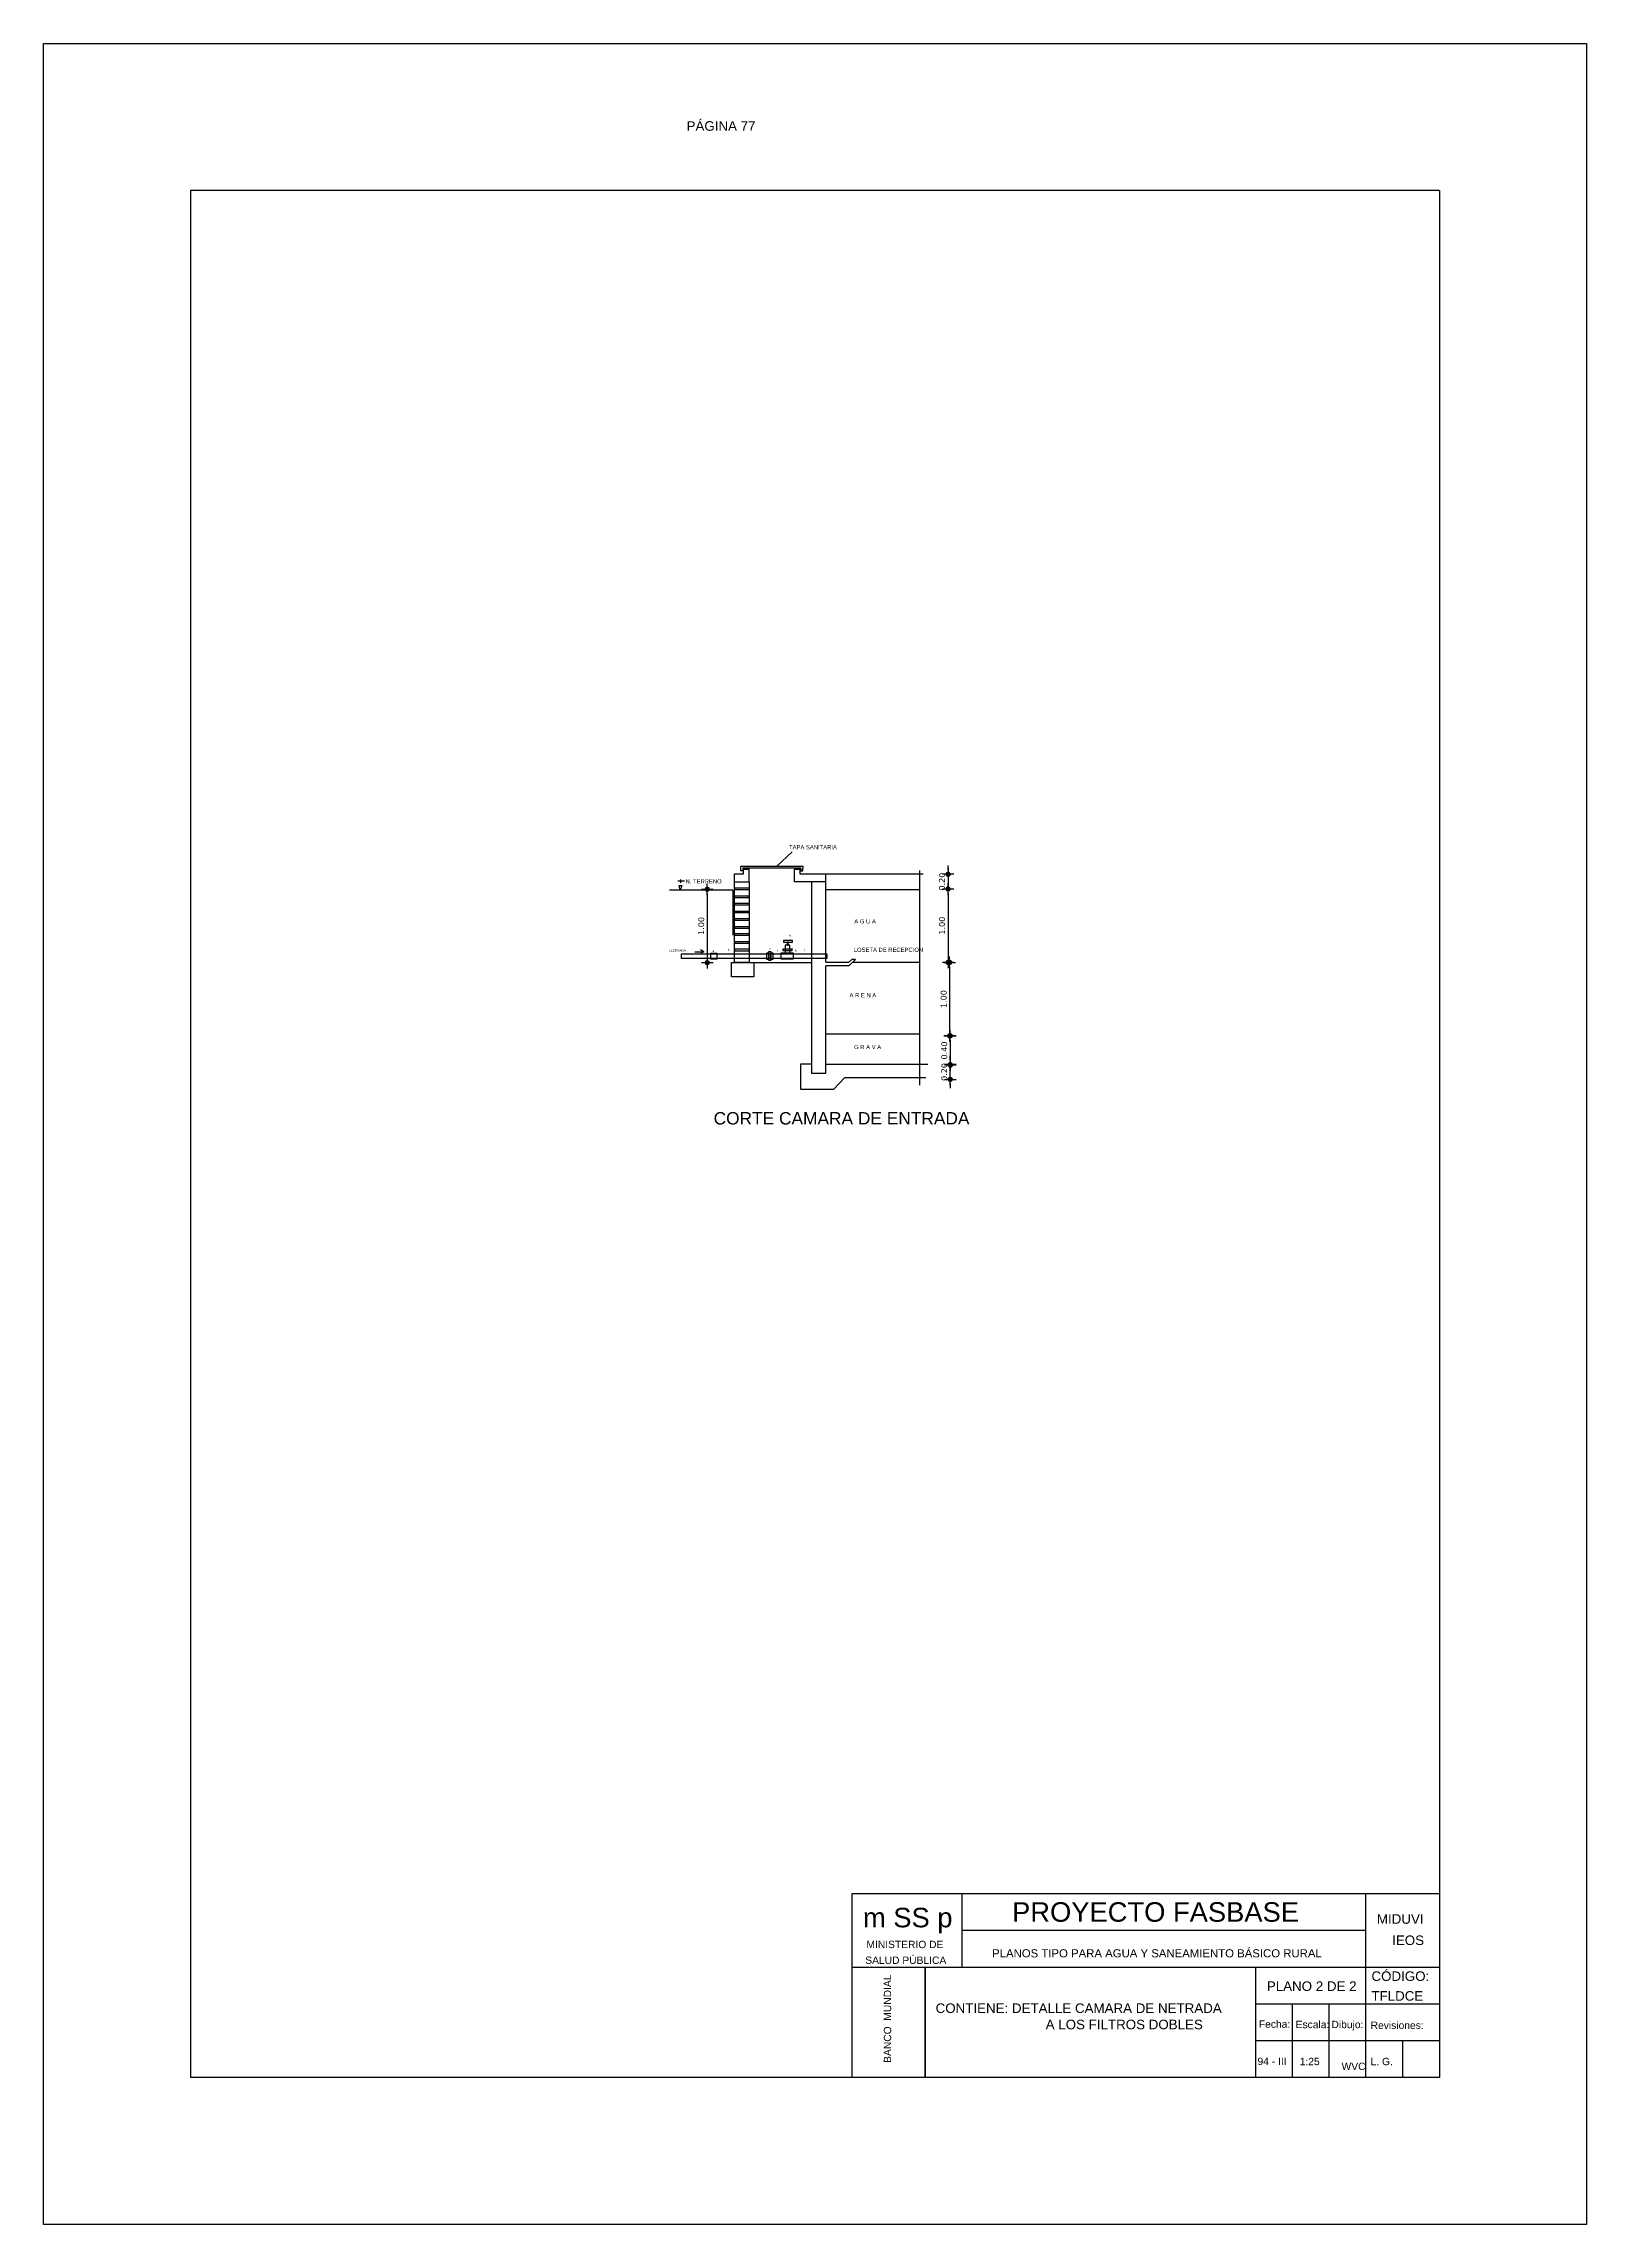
# Model space of a CAD drawing. Header units: metres. Extents: x 1959 to 4131, y 3282 to 4313.
# Drawn here: x 2613.46 to 2634.46, y 4281.15 to 4310.85 of the extents above; entities that cross this region are included whole.
import ezdxf
from ezdxf.enums import TextEntityAlignment as Align

# ---------------------------------------------------------------- set-up
doc = ezdxf.new("R2010")
doc.units = ezdxf.units.M
for name, color, linetype in [('Cota', 7, 'Continuous'), ('Cotas', 7, 'Continuous'), ('Dibujo', 7, 'Continuous'), ('Plano', 1, 'Continuous'), ('Texto', 170, 'Continuous')]:
    doc.layers.add(name, color=color, linetype=linetype)
doc.styles.add('Annotative', font='arial.ttf')
doc.styles.get("Standard").update_dxf_attribs({"font": 'arial.ttf'})
doc.styles.add('verdana', font='verdana.ttf')
doc.dimstyles.new('ISO', dxfattribs={"dimtxt": 0.08, "dimasz": 0.06, "dimexe": 0.1, "dimexo": 0.1, "dimgap": 0.04, "dimtad": 1, "dimzin": 1, "dimdsep": 46, "dimtxsty": 'verdana', "dimblk1": 'PAB', "dimblk2": 'PAB', "dimsah": 1, "dimcen": 0, "dimse1": 1, "dimse2": 1, "dimclrd": 7, "dimclre": 8, "dimclrt": 7, "dimadec": 0, "dimazin": 0, "dimtfac": 1, "dimtix": 1, "dimtmove": 0, "dimatfit": 3, "dimldrblk": 'PAB', "dimfxl": 0.1, "dimtvp": 1, "dimtolj": 1, "dimtzin": 1, "dimarcsym": 0})

# ---------------------------------------------------------------- blocks, each defined once
blk = doc.blocks.new('PAB')
at = {"layer": 'Cotas'}
for p, q in [((-1.3, 0), (1.3, 0)), ((0, 1.3), (0, -1.3))]:
    blk.add_line(p, q, dxfattribs=at)
at = {"layer": 'Cotas', "const_width": 0.6}
blk.add_lwpolyline([(-0.3, 0, 1), (0.3, 0, 1)], format="xyb", close=True, dxfattribs=at)
blk = doc.blocks.new('*D833')
at = {"layer": 'Cota', "color": 7, "lineweight": -2, "transparency": 16777216}
blk.add_line((2622.497, 4299.273), (2622.497, 4298.393), dxfattribs=at)
at = {"layer": 'Defpoints', "color": 0, "transparency": 16777216}
for p in [(2622.497, 4299.333), (2622.497, 4298.333), (2622.497, 4298.333)]:
    blk.add_point(p, dxfattribs=at)
at = {"layer": 'Cota', "color": 7, "lineweight": -2, "transparency": 16777216, "xscale": 0.06, "yscale": 0.06, "zscale": 0.06}
for p, rotation in [((2622.497, 4299.333), 90), ((2622.497, 4298.333), 270)]:
    blk.add_blockref('PAB', p, dxfattribs=dict(at, rotation=rotation))
at = {"layer": 'Cota', "color": 7, "transparency": 16777216, "insert": (2622.415, 4298.833), "char_height": 0.08, "attachment_point": 5, "rotation": 90, "style": 'verdana'}
blk.add_mtext('\\A1;1.00', dxfattribs=at)
blk = doc.blocks.new('*D834')
at = {"layer": 'Cota', "color": 7, "lineweight": -2, "transparency": 16777216}
for p, q in [((2625.775, 4299.597), (2625.775, 4299.657)), ((2625.775, 4299.537), (2625.775, 4299.337)), ((2625.775, 4299.277), (2625.775, 4299.217))]:
    blk.add_line(p, q, dxfattribs=at)
at = {"layer": 'Defpoints', "color": 0, "transparency": 16777216}
for p in [(2625.783, 4299.537), (2625.775, 4299.337), (2625.783, 4299.337)]:
    blk.add_point(p, dxfattribs=at)
at = {"layer": 'Cota', "color": 7, "lineweight": -2, "transparency": 16777216, "xscale": 0.06, "yscale": 0.06, "zscale": 0.06}
for p, rotation in [((2625.775, 4299.537), 270), ((2625.775, 4299.337), 90)]:
    blk.add_blockref('PAB', p, dxfattribs=dict(at, rotation=rotation))
at = {"layer": 'Cota', "color": 7, "transparency": 16777216, "insert": (2625.693, 4299.437), "char_height": 0.08, "attachment_point": 5, "rotation": 90, "style": 'verdana'}
blk.add_mtext('\\A1;0.20', dxfattribs=at)
blk = doc.blocks.new('*D835')
at = {"layer": 'Cota', "color": 7, "lineweight": -2, "transparency": 16777216}
blk.add_line((2625.775, 4299.277), (2625.775, 4298.397), dxfattribs=at)
at = {"layer": 'Defpoints', "color": 0, "transparency": 16777216}
for p in [(2625.775, 4299.337), (2625.775, 4298.337), (2625.775, 4298.337)]:
    blk.add_point(p, dxfattribs=at)
at = {"layer": 'Cota', "color": 7, "lineweight": -2, "transparency": 16777216, "xscale": 0.06, "yscale": 0.06, "zscale": 0.06}
for p, rotation in [((2625.775, 4299.337), 90), ((2625.775, 4298.337), 270)]:
    blk.add_blockref('PAB', p, dxfattribs=dict(at, rotation=rotation))
at = {"layer": 'Cota', "color": 7, "transparency": 16777216, "insert": (2625.693, 4298.837), "char_height": 0.08, "attachment_point": 5, "rotation": 90, "style": 'verdana'}
blk.add_mtext('\\A1;1.00', dxfattribs=at)
blk = doc.blocks.new('*D836')
at = {"layer": 'Cota', "color": 7, "lineweight": -2, "transparency": 16777216}
blk.add_line((2625.796, 4298.277), (2625.796, 4297.397), dxfattribs=at)
at = {"layer": 'Defpoints', "color": 0, "transparency": 16777216}
for p in [(2625.793, 4298.337), (2625.793, 4297.337), (2625.796, 4297.337)]:
    blk.add_point(p, dxfattribs=at)
at = {"layer": 'Cota', "color": 7, "lineweight": -2, "transparency": 16777216, "xscale": 0.06, "yscale": 0.06, "zscale": 0.06}
for p, rotation in [((2625.796, 4298.337), 90), ((2625.796, 4297.337), 270)]:
    blk.add_blockref('PAB', p, dxfattribs=dict(at, rotation=rotation))
at = {"layer": 'Cota', "color": 7, "transparency": 16777216, "insert": (2625.715, 4297.837), "char_height": 0.08, "attachment_point": 5, "rotation": 90, "style": 'verdana'}
blk.add_mtext('\\A1;1.00', dxfattribs=at)
blk = doc.blocks.new('*D837')
at = {"layer": 'Cota', "color": 7, "lineweight": -2, "transparency": 16777216}
blk.add_line((2625.805, 4297.277), (2625.805, 4296.997), dxfattribs=at)
at = {"layer": 'Defpoints', "color": 0, "transparency": 16777216}
for p in [(2625.796, 4297.337), (2625.796, 4296.937), (2625.805, 4296.937)]:
    blk.add_point(p, dxfattribs=at)
at = {"layer": 'Cota', "color": 7, "lineweight": -2, "transparency": 16777216, "xscale": 0.06, "yscale": 0.06, "zscale": 0.06}
for p, rotation in [((2625.805, 4297.337), 90), ((2625.805, 4296.937), 270)]:
    blk.add_blockref('PAB', p, dxfattribs=dict(at, rotation=rotation))
at = {"layer": 'Cota', "color": 7, "transparency": 16777216, "insert": (2625.723, 4297.137), "char_height": 0.08, "attachment_point": 5, "rotation": 90, "style": 'verdana'}
blk.add_mtext('\\A1;0.40', dxfattribs=at)
blk = doc.blocks.new('*D838')
at = {"layer": 'Cota', "color": 7, "lineweight": -2, "transparency": 16777216}
for p, q in [((2625.805, 4297.004), (2625.805, 4297.064)), ((2625.805, 4296.744), (2625.805, 4296.944)), ((2625.805, 4296.684), (2625.805, 4296.624))]:
    blk.add_line(p, q, dxfattribs=at)
at = {"layer": 'Defpoints', "color": 0, "transparency": 16777216}
for p in [(2625.779, 4296.944), (2625.779, 4296.744), (2625.805, 4296.944)]:
    blk.add_point(p, dxfattribs=at)
at = {"layer": 'Cota', "color": 7, "lineweight": -2, "transparency": 16777216, "xscale": 0.06, "yscale": 0.06, "zscale": 0.06}
for p, rotation in [((2625.805, 4296.944), 270), ((2625.805, 4296.744), 90)]:
    blk.add_blockref('PAB', p, dxfattribs=dict(at, rotation=rotation))
at = {"layer": 'Cota', "color": 7, "transparency": 16777216, "insert": (2625.723, 4296.844), "char_height": 0.08, "attachment_point": 5, "rotation": 90, "style": 'verdana'}
blk.add_mtext('\\A1;0.20', dxfattribs=at)

msp = doc.modelspace()

# ---------------------------------------------------------------- linework, layer by layer
at = {"layer": 'Dibujo', "color": 0, "linetype": 'ByBlock'}
for p, q in [((2613.463, 4310.85), (2634.463, 4310.85)), ((2613.463, 4281.15), (2613.463, 4310.85)), ((2613.463, 4310.85), (2616.463, 4310.85)), ((2613.463, 4310.85), (2615.963, 4310.85)), ((2634.463, 4310.85), (2634.463, 4281.15)), ((2615.463, 4308.85), (2615.463, 4283.15)), ((2632.463, 4308.85), (2615.463, 4308.85)), ((2632.463, 4308.85), (2632.463, 4283.15)), ((2624.463, 4285.65), (2624.463, 4283.15)), ((2632.463, 4285.65), (2624.463, 4285.65)), ((2625.963, 4285.65), (2625.963, 4284.65)), ((2631.463, 4283.15), (2631.463, 4285.65)), ((2631.463, 4285.15), (2625.963, 4285.15)), ((2632.463, 4284.65), (2624.463, 4284.65)), ((2625.463, 4284.65), (2625.463, 4283.15)), ((2625.463, 4283.15), (2625.463, 4284.65)), ((2629.963, 4283.15), (2629.963, 4284.65)), ((2632.463, 4284.15), (2629.963, 4284.15)), ((2630.463, 4283.15), (2630.463, 4284.15)), ((2630.963, 4283.15), (2630.963, 4284.15)), ((2632.463, 4283.65), (2629.963, 4283.65)), ((2631.963, 4283.15), (2631.963, 4283.65)), ((2632.463, 4283.15), (2615.463, 4283.15)), ((2634.463, 4281.15), (2613.463, 4281.15))]:
    msp.add_line(p, q, dxfattribs=at)
at = {"layer": 'Plano'}
for p, q in [((2622.868, 4299.433), (2622.868, 4299.541)), ((2622.868, 4299.541), (2622.991, 4299.541)), ((2622.991, 4299.541), (2622.991, 4299.608)), ((2622.991, 4299.608), (2623.067, 4299.608)), ((2623.067, 4299.433), (2623.067, 4299.608)), ((2623.682, 4299.433), (2623.682, 4299.608)), ((2623.682, 4299.608), (2623.759, 4299.608)), ((2623.917, 4299.433), (2623.682, 4299.433)), ((2623.759, 4299.608), (2623.759, 4299.544)), ((2623.759, 4299.544), (2625.436, 4299.544)), ((2624.109, 4299.433), (2624.109, 4299.544)), ((2625.384, 4299.588), (2625.384, 4296.663)), ((2622.846, 4299.319), (2621.983, 4299.319)), ((2622.846, 4299.319), (2622.846, 4298.708)), ((2624.109, 4299.33), (2625.384, 4299.33)), ((2623.131, 4298.336), (2623.917, 4298.336)), ((2624.424, 4298.291), (2624.516, 4298.374)), ((2624.463, 4298.374), (2624.424, 4298.339)), ((2624.516, 4298.374), (2624.463, 4298.374)), ((2624.477, 4298.339), (2625.384, 4298.339)), ((2624.109, 4297.363), (2625.384, 4297.363)), ((2623.917, 4296.952), (2623.767, 4296.952)), ((2623.767, 4296.952), (2623.767, 4296.611)), ((2624.109, 4296.952), (2625.5, 4296.952)), ((2624.221, 4296.611), (2624.369, 4296.771)), ((2624.369, 4296.771), (2625.473, 4296.771)), ((2623.767, 4296.611), (2624.221, 4296.611))]:
    msp.add_line(p, q, dxfattribs=at)
for points in [[(2623.067, 4298.336), (2622.868, 4298.336), (2622.868, 4299.433), (2623.067, 4299.433)], [(2623.067, 4299.347), (2622.868, 4299.347), (2622.868, 4299.329), (2623.067, 4299.329)], [(2623.067, 4299.238), (2622.868, 4299.238), (2622.868, 4299.219), (2623.067, 4299.219)], [(2623.067, 4299.14), (2622.868, 4299.14), (2622.868, 4299.122), (2623.067, 4299.122)], [(2623.067, 4299.032), (2622.868, 4299.032), (2622.868, 4299.014), (2623.067, 4299.014)], [(2623.067, 4298.931), (2622.868, 4298.931), (2622.868, 4298.912), (2623.067, 4298.912)], [(2623.067, 4298.823), (2622.868, 4298.823), (2622.868, 4298.804), (2623.067, 4298.804)], [(2623.067, 4298.726), (2622.868, 4298.726), (2622.868, 4298.707), (2623.067, 4298.707)], [(2623.067, 4298.617), (2622.868, 4298.617), (2622.868, 4298.599), (2623.067, 4298.599)], [(2623.067, 4298.515), (2622.868, 4298.515), (2622.868, 4298.496), (2623.067, 4298.496)], [(2623.334, 4298.485), (2623.364, 4298.485), (2623.364, 4298.363), (2623.334, 4298.363)], [(2623.529, 4298.523), (2623.648, 4298.523), (2623.648, 4298.496), (2623.529, 4298.496)], [(2623.534, 4298.614), (2623.659, 4298.614), (2623.659, 4298.634), (2623.534, 4298.634)], [(2623.557, 4298.467), (2623.619, 4298.467), (2623.619, 4298.571), (2623.557, 4298.571)], [(2623.584, 4298.571), (2623.597, 4298.571), (2623.597, 4298.614), (2623.584, 4298.614)], [(2624.125, 4298.391), (2622.144, 4298.391), (2622.144, 4298.452), (2624.125, 4298.452)], [(2622.546, 4298.461), (2622.629, 4298.461), (2622.629, 4298.38), (2622.546, 4298.38)], [(2622.826, 4298.336), (2623.131, 4298.336), (2623.131, 4298.138), (2622.826, 4298.138)], [(2623.307, 4298.465), (2623.334, 4298.465), (2623.334, 4298.375), (2623.307, 4298.375)], [(2623.364, 4298.465), (2623.391, 4298.465), (2623.391, 4298.375), (2623.364, 4298.375)], [(2623.504, 4298.467), (2623.667, 4298.467), (2623.667, 4298.38), (2623.504, 4298.38)]]:
    msp.add_lwpolyline(points, close=True, dxfattribs=at)
for points in [[(2622.952, 4299.618), (2622.952, 4299.649), (2623.796, 4299.649), (2623.796, 4299.618)], [(2622.98, 4299.618), (2622.98, 4299.585), (2622.952, 4299.585), (2622.952, 4299.618)], [(2623.772, 4299.618), (2622.98, 4299.618)], [(2623.772, 4299.618), (2623.772, 4299.582), (2623.796, 4299.582), (2623.796, 4299.618)], [(2624.109, 4298.339), (2624.109, 4299.433), (2623.917, 4299.433), (2623.917, 4296.826), (2624.109, 4296.826), (2624.109, 4298.291)], [(2624.109, 4298.339), (2624.424, 4298.339)], [(2624.424, 4298.291), (2624.109, 4298.291)]]:
    msp.add_lwpolyline(points, dxfattribs=at)
at = {"layer": 'Texto'}
for p, q in [((2623.653, 4299.843), (2623.439, 4299.642)), ((2622.185, 4299.445), (2622.094, 4299.445)), ((2622.112, 4299.384), (2622.151, 4299.384)), ((2622.13, 4299.319), (2622.112, 4299.384)), ((2622.151, 4299.384), (2622.13, 4299.319)), ((2622.133, 4299.465), (2622.133, 4299.422)), ((2622.452, 4298.48), (2622.404, 4298.508)), ((2622.326, 4298.48), (2622.452, 4298.48)), ((2622.452, 4298.48), (2622.409, 4298.461))]:
    msp.add_line(p, q, dxfattribs=at)

# ---------------------------------------------------------------- texts
at = {"layer": 'Dibujo', "color": 0, "linetype": 'ByBlock'}
for s, height, p in [('m SS p', 0.2662, (2624.616, 4285.195)), ('PROYECTO FASBASE', 0.26624, (2626.646, 4285.271)), ('PLANOS TIPO PARA AGUA Y SANEAMIENTO BÁSICO RURAL', 0.11076, (2626.374, 4284.786))]:
    msp.add_text(s, height=height, dxfattribs=at).set_placement(p)
at = {"layer": 'Dibujo', "color": 0, "linetype": 'ByBlock', "style": 'Annotative'}
for s, p in [('MIDUVI', (2631.612, 4285.244)), ('IEOS', (2631.82, 4284.954)), ('CÓDIGO:', (2631.538, 4284.465)), ('PLANO 2 DE 2', (2630.114, 4284.329)), ('TFLDCE', (2631.537, 4284.196)), ('CONTIENE: DETALLE CAMARA DE NETRADA', (2625.605, 4284.029))]:
    msp.add_text(s, height=0.13, dxfattribs=at).set_placement(p)
at = {"layer": 'Dibujo', "color": 0, "linetype": 'ByBlock'}
for s, p in [('SALUD PÚBLICA', (2625.199, 4284.697)), ('MINISTERIO DE', (2625.187, 4284.912)), ('Fecha:', (2630.218, 4283.827)), ('Escala:', (2630.735, 4283.822)), ('Dibujo:', (2631.211, 4283.822)), ('Revisiones:', (2631.888, 4283.811)), ('94 - III', (2630.185, 4283.32)), ('1:25', (2630.697, 4283.318)), ('WVC', (2631.294, 4283.252)), ('L. G. ', (2631.697, 4283.318))]:
    msp.add_text(s, height=0.1, dxfattribs=at).set_placement(p, align=Align.CENTER)
msp.add_text('BANCO  MUNDIAL', height=0.1, rotation=90, dxfattribs=at).set_placement((2625, 4283.951), align=Align.CENTER)
at = {"layer": 'Dibujo', "color": 0, "linetype": 'ByBlock', "char_height": 0.13, "attachment_point": 1}
for s, insert, width in [('PÁGINA 77', (2622.215, 4309.793), 2.90393), (' A LOS FILTROS DOBLES', (2627.053, 4283.937), 2.33565)]:
    msp.add_mtext(s, dxfattribs=dict(at, insert=insert, width=width))
at = {"layer": 'Texto'}
for s, height, p in [('TAPA SANITARIA', 0.05711, (2623.61, 4299.877)), ('N. TERRENO', 0.0571, (2622.201, 4299.412)), ('A G U A ', 0.0571, (2624.498, 4298.867)), ('LLEDGADA', 0.0299, (2621.982, 4298.485)), ('a', 0.0299, (2622.568, 4298.478)), ('b', 0.0299, (2622.778, 4298.49)), ('c', 0.0299, (2623.34, 4298.508)), ('f', 0.0299, (2623.443, 4298.48)), ('e', 0.0299, (2623.612, 4298.692)), ('f', 0.0299, (2623.648, 4298.504)), ('h', 0.0299, (2623.687, 4298.482)), ('i', 0.0299, (2623.816, 4298.492)), ('LOSETA DE RECEPCION', 0.05711, (2624.491, 4298.48)), ('A R E N A ', 0.0571, (2624.433, 4297.861)), ('G R A V A ', 0.0571, (2624.496, 4297.156)), ('CORTE CAMARA DE ENTRADA', 0.16873, (2622.583, 4296.129))]:
    msp.add_text(s, height=height, dxfattribs=at).set_placement(p)

# ---------------------------------------------------------------- dimensions: what is measured, and where the dimension line sits
at = {"layer": 'Cota'}
for base, p1, p2, picture, middle in [((2622.497, 4298.333), (2622.497, 4299.333), (2622.497, 4298.333), '*D833', (2622.415, 4298.833)), ((2625.775, 4299.337), (2625.783, 4299.537), (2625.783, 4299.337), '*D834', (2625.693, 4299.437)), ((2625.775, 4298.337), (2625.775, 4299.337), (2625.775, 4298.337), '*D835', (2625.693, 4298.837)), ((2625.796, 4297.337), (2625.793, 4298.337), (2625.793, 4297.337), '*D836', (2625.715, 4297.837)), ((2625.805, 4296.937), (2625.796, 4297.337), (2625.796, 4296.937), '*D837', (2625.723, 4297.137)), ((2625.805, 4296.944), (2625.779, 4296.744), (2625.779, 4296.944), '*D838', (2625.723, 4296.844))]:
    dim = msp.add_linear_dim(base=base, p1=p1, p2=p2, angle=90, dimstyle='ISO', dxfattribs=at)
    dim.commit()
    dim.dimension.update_dxf_attribs({"geometry": picture, "text_midpoint": middle})

doc.saveas('drawing.dxf')
